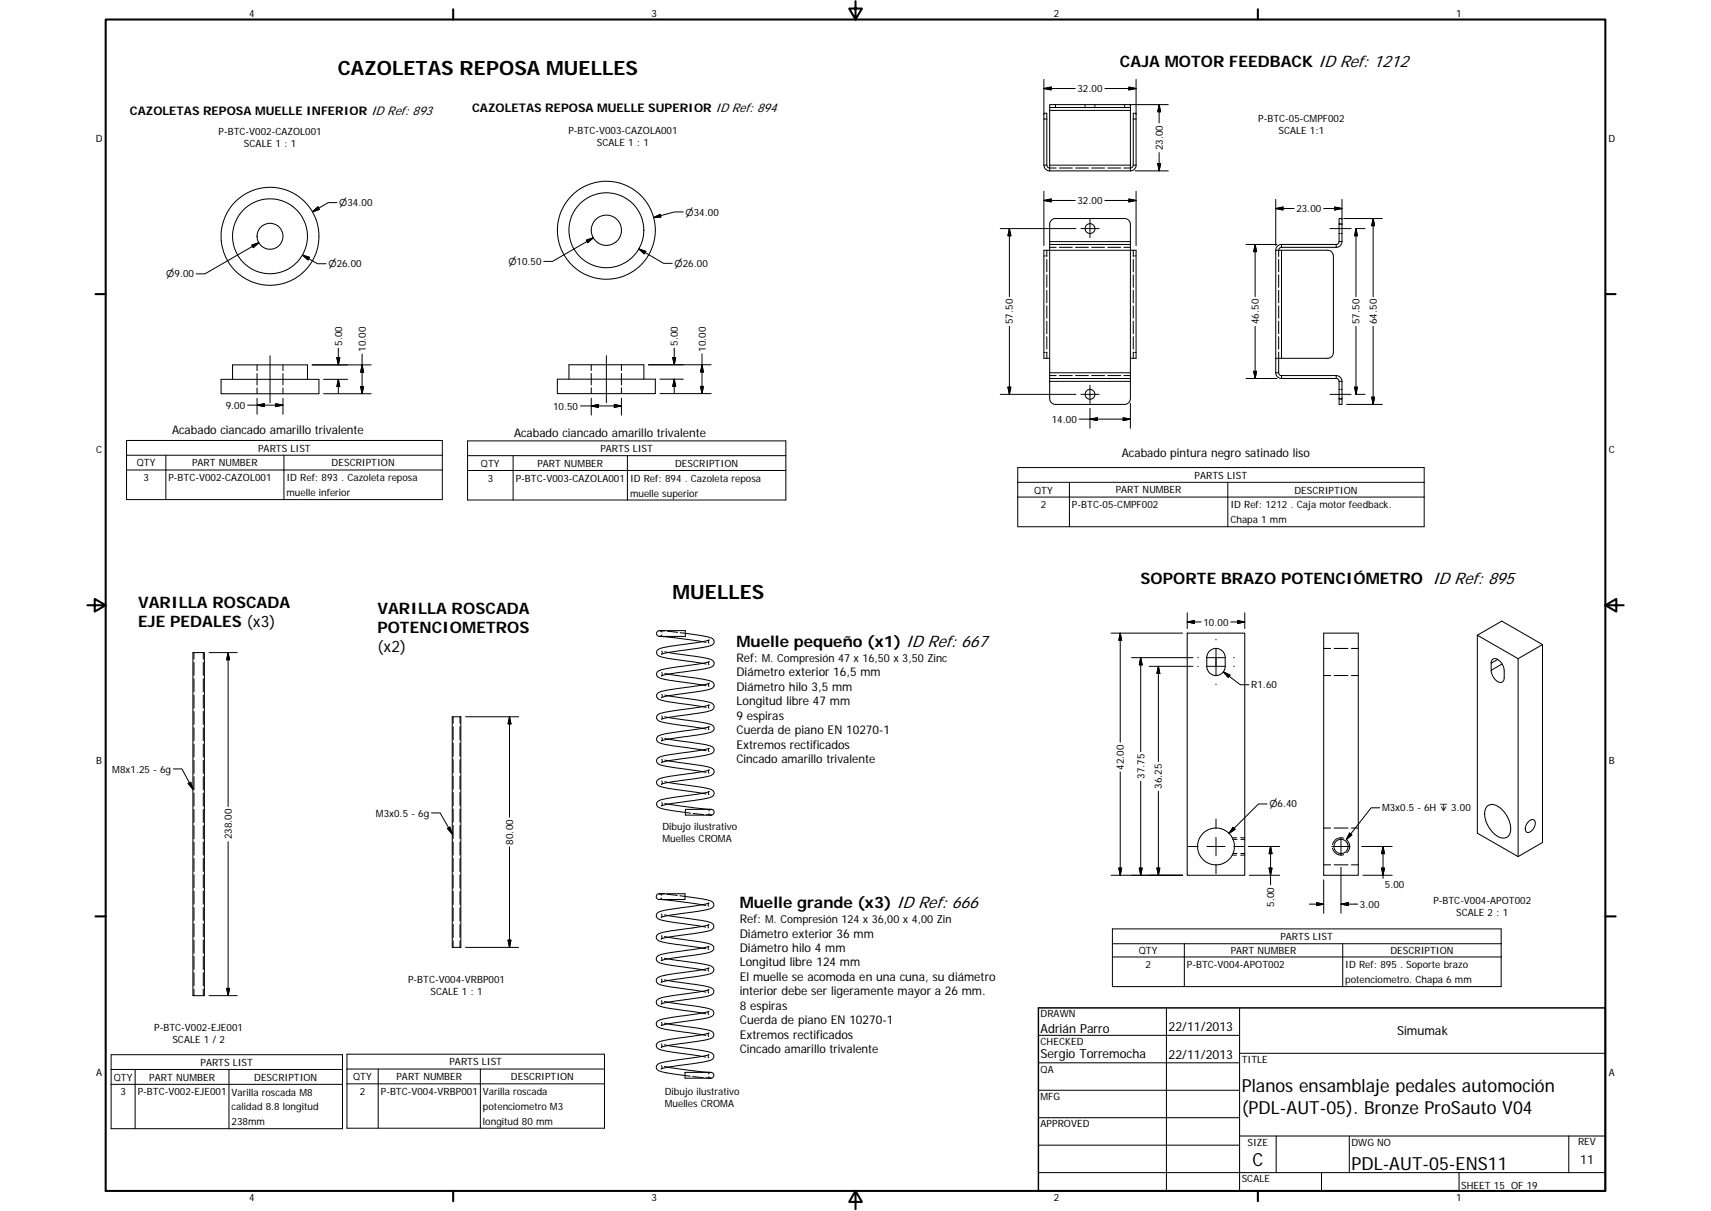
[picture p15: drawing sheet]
<svg xmlns="http://www.w3.org/2000/svg" width="594mm" height="420mm" viewBox="0 0 594 420" stroke-linecap="round" stroke-linejoin="round" font-family="sans-serif">
<defs><g id="words">
<g font-size="6.9">
<text x="117.3" y="26">CAZOLETAS REPOSA MUELLES</text>
<text x="233.5" y="207.7">MUELLES</text>
</g>
<g font-size="6.3">
<text x="431.1" y="379">Planos ensamblaje pedales automoción</text>
<text x="431.1" y="386.6">(PDL-AUT-05). Bronze ProSauto V04</text>
<text x="434.8" y="404.7">C</text>
<text x="469.2" y="406">PDL-AUT-05-ENS11</text>
</g>
<g font-size="5.5">
<text x="388.9" y="23.4">CAJA MOTOR FEEDBACK ID Ref: 1212</text>
<text x="396" y="202.8">SOPORTE BRAZO POTENCIÓMETRO ID Ref: 895</text>
<text x="47.9" y="210.9">VARILLA ROSCADA</text>
<text x="131" y="213.2">VARILLA ROSCADA</text>
<text x="47.9" y="217.5">EJE PEDALES (x3)</text>
<text x="131" y="219.8">POTENCIOMETROS</text>
<text x="131" y="226.4">(x2)</text>
<text x="255.7" y="224.3">Muelle pequeño (x1) ID Ref: 667</text>
<text x="256.9" y="314.9">Muelle grande (x3) ID Ref: 666</text>
</g>
<g font-size="4.4">
<text x="361.3" y="358.4">Adrián Parro</text>
<text x="405.8" y="357.8">22/11/2013</text>
<text x="485.1" y="359.2">Simumak</text>
<text x="361.3" y="367.1">Sergio Torremocha</text>
<text x="405.8" y="367.3">22/11/2013</text>
<text x="548.7" y="404">11</text>
</g>
<g font-size="4.2">
<text x="255.7" y="234.7">Diámetro exterior 16,5 mm</text>
<text x="255.7" y="239.7">Diámetro hilo 3,5 mm</text>
<text x="255.7" y="244.7">Longitud libre 47 mm</text>
<text x="255.7" y="249.7">9 espiras</text>
<text x="255.7" y="254.7">Cuerda de piano EN 10270-1</text>
<text x="255.7" y="259.8">Extremos rectificados</text>
<text x="256.9" y="325.3">Diámetro exterior 36 mm</text>
<text x="256.9" y="330.3">Diámetro hilo 4 mm</text>
<text x="256.9" y="335.3">Longitud libre 124 mm</text>
<text x="256.9" y="340.3">El muelle se acomoda en una cuna, su diámetro</text>
<text x="256.9" y="345.3">interior debe ser ligeramente mayor a 26 mm.</text>
<text x="256.9" y="350.3">8 espiras</text>
<text x="256.9" y="355.4">Cuerda de piano EN 10270-1</text>
<text x="256.9" y="360.4">Extremos rectificados</text>
</g>
<g font-size="4.1">
<text x="45.1" y="40">CAZOLETAS REPOSA MUELLE INFERIOR ID Ref: 893</text>
<text x="163.9" y="39">CAZOLETAS REPOSA MUELLE SUPERIOR ID Ref: 894</text>
<text x="59.7" y="150.6">Acabado ciancado amarillo trivalente</text>
<text x="178.5" y="151.7">Acabado ciancado amarillo trivalente</text>
<text x="389.5" y="158.7">Acabado pintura negro satinado liso</text>
<text x="255.7" y="229.7">Ref: M. Compresión 47 x 16,50 x 3,50 Zinc</text>
<text x="255.7" y="264.7">Cincado amarillo trivalente</text>
<text x="256.9" y="320.3">Ref: M. Compresión 124 x 36,00 x 4,00 Zin</text>
<text x="256.9" y="365.3">Cincado amarillo trivalente</text>
</g>
<g font-size="3.5">
<text x="86.6" y="5.8">4</text>
<text x="226.3" y="5.8">3</text>
<text x="365.9" y="5.8">2</text>
<text x="505.6" y="5.8">1</text>
<text x="374.1" y="32">32.00</text>
<text x="75.9" y="46.7">P-BTC-V002-CAZOL001</text>
<text x="197.4" y="46.5">P-BTC-V003-CAZOLA001</text>
<text x="436.9" y="42.2">P-BTC-05-CMPF002</text>
<text x="443.9" y="46.4">SCALE 1:1</text>
<text x="33.2" y="49.4">D</text>
<text x="84.7" y="50.9">SCALE 1 : 1</text>
<text x="207.2" y="50.7">SCALE 1 : 1</text>
<text x="403.7" y="52.2" transform="rotate(-90 403.7 52.2)">23.00</text>
<text x="558.5" y="49.4">D</text>
<text x="374.1" y="70.8">32.00</text>
<text x="450.1" y="73.6">23.00</text>
<text x="351.7" y="112.4" transform="rotate(-90 351.7 112.4)">57.50</text>
<text x="437.1" y="112.4" transform="rotate(-90 437.1 112.4)">46.50</text>
<text x="472.1" y="112.4" transform="rotate(-90 472.1 112.4)">57.50</text>
<text x="478" y="112.4" transform="rotate(-90 478 112.4)">64.50</text>
<text x="235.4" y="120" transform="rotate(-90 235.4 120)">5.00</text>
<text x="118.8" y="120" transform="rotate(-90 118.8 120)">5.00</text>
<text x="127" y="122" transform="rotate(-90 127 122)">10.00</text>
<text x="245" y="122" transform="rotate(-90 245 122)">10.00</text>
<text x="78.4" y="141.9">9.00</text>
<text x="192.1" y="142.1">10.50</text>
<text x="365.2" y="146.7">14.00</text>
<text x="33.4" y="157.3">C</text>
<text x="47.5" y="161.8">QTY</text>
<text x="66.7" y="161.8">PART NUMBER</text>
<text x="89.6" y="156.7">PARTS LIST</text>
<text x="115.1" y="161.8">DESCRIPTION</text>
<text x="167" y="162">QTY</text>
<text x="186.6" y="161.9">PART NUMBER</text>
<text x="208.5" y="156.8">PARTS LIST</text>
<text x="234.4" y="162">DESCRIPTION</text>
<text x="558.6" y="157.3">C</text>
<text x="49.8" y="166.9">3</text>
<text x="58.5" y="166.9">P-BTC-V002-CAZOL001</text>
<text x="99.5" y="167">ID Ref: 893 . Cazoleta reposa</text>
<text x="169.3" y="167.1">3</text>
<text x="179.1" y="167.1">P-BTC-V003-CAZOLA001</text>
<text x="218.8" y="167.1">ID Ref: 894 . Cazoleta reposa</text>
<text x="414.8" y="166.1">PARTS LIST</text>
<text x="99.5" y="172.1">muelle inferior</text>
<text x="218.8" y="172.3">muelle superior</text>
<text x="359.1" y="171.2">QTY</text>
<text x="387.4" y="171.2">PART NUMBER</text>
<text x="449.4" y="171.2">DESCRIPTION</text>
<text x="361.4" y="176.4">2</text>
<text x="372.2" y="176.4">P-BTC-05-CMPF002</text>
<text x="427.2" y="176.4">ID Ref: 1212 . Caja motor feedback.</text>
<text x="427.2" y="181.5">Chapa 1 mm</text>
<text x="417.9" y="217.1">10.00</text>
<text x="434.5" y="238.8">R1.60</text>
<text x="33.4" y="265.2">B</text>
<text x="39" y="268">M8x1.25 - 6g</text>
<text x="390.2" y="267" transform="rotate(-90 390.2 267)">42.00</text>
<text x="558.6" y="265.2">B</text>
<text x="397.3" y="270.2" transform="rotate(-90 397.3 270.2)">37.75</text>
<text x="403.5" y="273.7" transform="rotate(-90 403.5 273.7)">36.25</text>
<text x="479.9" y="281.5">M3x0.5 - 6H ↧ 3.00</text>
<text x="130.5" y="283.3">M3x0.5 - 6g</text>
<text x="230" y="288">Dibujo ilustrativo</text>
<text x="80.5" y="291.2" transform="rotate(-90 80.5 291.2)">238.00</text>
<text x="178.2" y="293" transform="rotate(-90 178.2 293)">80.00</text>
<text x="230" y="292.2">Muelles CROMA</text>
<text x="480.8" y="308.1">5.00</text>
<text x="442.4" y="314.5" transform="rotate(-90 442.4 314.5)">5.00</text>
<text x="472.2" y="314.9">3.00</text>
<text x="497.7" y="313.5">P-BTC-V004-APOT002</text>
<text x="505.6" y="317.7">SCALE 2 : 1</text>
<text x="444.6" y="326.2">PARTS LIST</text>
<text x="395.4" y="331">QTY</text>
<text x="397.8" y="335.9">2</text>
<text x="412.1" y="335.9">P-BTC-V004-APOT002</text>
<text x="427.3" y="331">PART NUMBER</text>
<text x="467.1" y="335.9">ID Ref: 895 . Soporte brazo</text>
<text x="482.7" y="331">DESCRIPTION</text>
<text x="141.7" y="341">P-BTC-V004-VRBP001</text>
<text x="467.1" y="341.1">potenciometro. Chapa 6 mm</text>
<text x="149.5" y="345.2">SCALE 1 : 1</text>
<text x="361.3" y="353">DRAWN</text>
<text x="53.6" y="357.8">P-BTC-V002-EJE001</text>
<text x="59.9" y="362">SCALE 1 / 2</text>
<text x="361.3" y="362.5">CHECKED</text>
<text x="69.6" y="369.8">PARTS LIST</text>
<text x="156.1" y="369.6">PARTS LIST</text>
<text x="431.1" y="368.7">TITLE</text>
<text x="33.4" y="373.2">A</text>
<text x="39.5" y="374.9">QTY</text>
<text x="51.8" y="374.9">PART NUMBER</text>
<text x="88.3" y="374.9">DESCRIPTION</text>
<text x="122.6" y="374.7">QTY</text>
<text x="137.7" y="374.7">PART NUMBER</text>
<text x="177.4" y="374.7">DESCRIPTION</text>
<text x="361.3" y="372.1">QA</text>
<text x="558.6" y="373.2">A</text>
<text x="41.8" y="380">3</text>
<text x="47.8" y="380">P-BTC-V002-EJE001</text>
<text x="80.4" y="380.1">Varilla roscada M8</text>
<text x="124.9" y="379.9">2</text>
<text x="132.2" y="379.9">P-BTC-V004-VRBP001</text>
<text x="167.7" y="379.9">Varilla roscada</text>
<text x="230.8" y="379.9">Dibujo ilustrativo</text>
<text x="361.3" y="381.6">MFG</text>
<text x="80.4" y="385.2">calidad 8.8 longitud</text>
<text x="167.7" y="385">potenciometro M3</text>
<text x="230.8" y="384.1">Muelles CROMA</text>
<text x="80.4" y="390.4">238mm</text>
<text x="167.7" y="390.2">longitud 80 mm</text>
<text x="361.3" y="391.2">APPROVED</text>
<text x="433.2" y="397.5">SIZE</text>
<text x="469.2" y="397.5">DWG NO</text>
<text x="547.9" y="397.4">REV</text>
<text x="431.1" y="410.2">SCALE</text>
<text x="507.3" y="412.4">SHEET 15 OF 19</text>
<text x="86.6" y="416.7">4</text>
<text x="226.3" y="416.7">3</text>
<text x="365.9" y="416.7">2</text>
<text x="505.6" y="416.7">1</text>
</g>
<g font-size="3.3">
<text x="117.8" y="71.5">⌀34.00</text>
<text x="238.1" y="74.8">⌀34.00</text>
<text x="114" y="92.7">⌀26.00</text>
<text x="176.5" y="91.9">⌀10.50</text>
<text x="234.2" y="92.6">⌀26.00</text>
<text x="57.7" y="96.3">⌀9.00</text>
<text x="440.7" y="280.1">⌀6.40</text>
</g>
</g></defs>
<g fill="none" stroke="#000" stroke-width=".36">
<path d="M364.5 36.3h28v1h-28zM364.5 37.3v22M376.8 36.3v.3M376.8 37v.3M380.2 36.3v.3M380.2 37v.3M392.5 37.3v22M364.5 59.3h28M366.7 58.3h-2.5l-.5-.4-.2-.6v-18h-1v18a2.05 2.05 0 0 0 2 2M367.8 58.3h4.5M373.4 58.3h4.5M379 58.3h4.5"/>
<path d="M384.6 58.3h4.5M390.2 58.3h2.5l.4-.2 .4-.8v-18h1v18a1.96 1.96 0 0 1-2 2M464.9 77.6h.4M465.6 77.6h.4M363.5 86.8v2.2M363.5 90v4.3M363.5 95.4v4.3M364.5 85.8h2.2M367.8 85.8h4.5M373.4 85.8h4.5M379 85.8h4.5M384.6 85.8h4.5"/>
<path d="M390.2 85.8h2.3M392.5 84.8v-7a2.05 2.05 0 0 0-2-2h-24a2 2 0 0 0-2 2v7M392.5 84.8v2h2v37.5h-2v7M392.5 84.8h-28v2h-2v37.5h2v7M393.5 86.8v2.2M393.5 90v4.3M393.5 95.4v4.3M442.9 86.8a2.04 2.04 0 0 1 2.1-2l19.4-.1 .5-.4v-.5v-8h1.1v8a2.05 2.05 0 0 1-2.1 2h-19.2l-.7 .8v2.4M442.9 86.8h18.1a1.97 1.97 0 0 1 2 2v33.5a2.01 2.01 0 0 1-2 2h-18.1M442.9 86.8v42.5a2.05 2.05 0 0 0 2.1 2l19.4 .1 .5 .9v8h1.1v-8a2.04 2.04 0 0 0-2.1-2l-19.4-.1-.5-.9v-7.1M444 90v4.3M444 95.4v4.3"/>
<path d="M464.9 81h.4M465.6 81h.4M363.5 100.7v4.3M363.5 106.1v4.3M363.5 111.5v4.3M363.5 116.8v4.3M393.5 100.7v4.3M393.5 106.1v4.3M393.5 111.5v4.3M393.5 116.8v4.3M444 100.7v4.3M444 106.1v4.3"/>
<path d="M444 111.5v4.3M444 116.8v4.3M76.8 131.6h33.9v5h-33.9zM80.7 131.6v-5h26.1v5M89.3 126.6v2M89.3 129.6v4M89.3 134.6v2M98.2 126.6v2M98.2 129.6v4M98.2 134.6v2M193.5 131.6h34v5h-34zM197.5 131.6v-5h26.1v5"/>
<path d="M205.3 126.6v2M205.3 129.6v4M205.3 134.6v2M215.8 126.6v2M215.8 129.6v4M215.8 134.6v2M363.5 122.2v2.1M364.5 130.3h2.2M364.5 131.3h28M364.5 131.3v7a2.01 2.01 0 0 0 2 2h24a2.08 2.08 0 0 0 2-2v-7M367.8 130.3h4.5M373.4 130.3h4.5"/>
<path d="M379 130.3h4.5M384.6 130.3h4.5M390.2 130.3h2.3M393.5 122.2v2.1M464.9 138.5h.4M464.9 135.1h.4M465.6 138.5h.4M465.6 135.1h.4M229 218.8h9v2h-9M229 218.8a1.01 1.01 0 0 0-1 1 1.01 1.01 0 0 0 1 1M229 218.8l.8 .5M229 218.8l1.8 .1"/>
<path d="M231.7 219l3.6 .4M236.2 219.5l5.5 .8a11.5 11.5 0 0 1 6 1.6 1.45 1.45 0 0 1 0 1.6 1.45 1.45 0 0 1-1.4 .6l-13.7 2.2-2.9 .7 .3-.5-.2-.6M412.2 219.7h20v84h-20zM459.6 219.7h12v84h-12zM67 226.4h4v119h-4zM229 220.8l5.9 .5 10.2 1.6M229.8 220.3l-.8 .5M230.8 233.7l8 1.2a24.6 24.6 0 0 1 8.8 1.9 1.46 1.46 0 0 1 .1 1.6 1.46 1.46 0 0 1-1.5 .8l-14.2 2.2-2.3 .6 .3-.5-.2-.6M230.8 226.1l8 1.3a24.6 24.6 0 0 1 8.8 1.9 1.46 1.46 0 0 1 .1 1.6 1.46 1.46 0 0 1-1.5 .8l-14.2 2.2-2.3 .6 .3-.5-.2-.6M246.2 238.2l-.2-.6 .2-.5-2.8 .7-5.8 .8a28.1 28.1 0 0 0-9.2 1.9 1.42 1.42 0 0 0-.3 1.6 1.42 1.42 0 0 0 1.4 .8l15.6 2.5M246.2 230.7l-.2-.6 .2-.5-1.8 .5-6.8 1a27.1 27.1 0 0 0-9.2 1.9 1.4 1.4 0 0 0-.3 1.6 1.4 1.4 0 0 0 1.4 .8l15.6 2.5M246.2 223.2l-.2-.7 .2-.5-1.8 .5-6.8 1.1a27.1 27.1 0 0 0-9.2 1.9 1.4 1.4 0 0 0-.3 1.5 1.4 1.4 0 0 0 1.4 .9l15.6 2.5"/>
<path d="M419.7 226.1a3.2 3.2 0 0 1 3.6-.9 3.2 3.2 0 0 1 2.1 3v3a3.2 3.2 0 0 1-3.2 3.2 3.2 3.2 0 0 1-3.2-3.2v-3.4zM459.6 225h2.4M459.6 234.4h2.4M463.2 225h4.8M463.2 234.4h4.8M469.2 225h2.4M469.2 234.4h2.4M512.9 220.4v68.7l14.2 8.1M512.9 220.4l8.5-4.9 14.2 8.1M512.9 220.4l14.2 8.1M518.3 228.7a2.54 2.54 0 0 1 3.3 1.7l.6 1.6 .1 3.2a1.48 1.48 0 0 1-1 1.6 1.48 1.48 0 0 1-1.7-.6 5.1 5.1 0 0 1-1.8-3.6v-2.8zM527.1 228.5v68.7"/>
<path d="M535.6 223.6v68.7l-8.5 4.9M535.6 223.6l-8.5 4.9M157 248.7h3v80h-3zM230.8 256.2l8.7 1.3a22.7 22.7 0 0 1 8.1 1.8 1.47 1.47 0 0 1 .2 1.7 1.47 1.47 0 0 1-1.6 .7l-13.1 2.1-3.4 .8 .3-.5-.2-.7M230.8 248.7l8.7 1.3a24.1 24.1 0 0 1 8.1 1.8 1.47 1.47 0 0 1 .2 1.7 1.47 1.47 0 0 1-1.6 .7l-13.1 2-3.4 .8 .3-.5-.2-.6M230.8 241.2l8 1.2a24.6 24.6 0 0 1 8.8 1.9 1.46 1.46 0 0 1 .1 1.7 1.46 1.46 0 0 1-1.5 .7l-13.4 2.1-3.1 .7 .3-.5-.2-.6M246.2 253.2l-.2-.6 .2-.5-3.4 .8-6 .8a24.2 24.2 0 0 0-8.4 1.8 1.41 1.41 0 0 0-.3 1.6 1.41 1.41 0 0 0 1.4 .8l15.6 2.6M246.2 245.7l-.2-.6 .2-.5-3.4 .8-6 .8a26.6 26.6 0 0 0-8.4 1.8 1.42 1.42 0 0 0-.3 1.6 1.42 1.42 0 0 0 1.4 .8l15.6 2.5M230.8 278.7l9.7 1.5 6.5 .6M230.8 271.2l8 1.3a24.6 24.6 0 0 1 8.8 1.8 1.48 1.48 0 0 1 .1 1.7 1.48 1.48 0 0 1-1.5 .8l-12.7 1.9-3.8 .9 .3-.5-.2-.6M230.8 263.7l8 1.2a25.5 25.5 0 0 1 8.8 1.9 1.49 1.49 0 0 1 .1 1.7 1.49 1.49 0 0 1-1.5 .8l-13.6 2.1-2.9 .7 .3-.5-.2-.6M246.2 275.8l-.2-.7 .2-.5-2.9 .8-8.4 1.1a14.2 14.2 0 0 0-6.6 1.7 1.47 1.47 0 0 0-.1 1.6 1.47 1.47 0 0 0 1.4 .7l10.1 1.6"/>
<path d="M246.2 268.3l-.2-.6 .2-.6-2.3 .6-6.3 .9a27.1 27.1 0 0 0-9.2 2 1.4 1.4 0 0 0-.3 1.5 1.4 1.4 0 0 0 1.4 .8l15.6 2.6M246.2 260.8l-.2-.7 .2-.5-2.6 .7-6 .8a27.1 27.1 0 0 0-9.2 2 1.42 1.42 0 0 0-.3 1.5 1.42 1.42 0 0 0 1.4 .9l15.6 2.5M516.2 279.9a3.2 3.2 0 0 1 4.6 .3 8.8 8.8 0 0 1 3.3 9.3 3.1 3.1 0 0 1-5.1 0 8.8 8.8 0 0 1-3.2-8.9zM240.7 282.2l3.6 .4M245.2 282.7l1.8 .1M246.1 282.3l.9 .5M247 280.8h-9v2h9M247 280.8a.99 .99 0 0 1 1 1 .99 .99 0 0 1-1 1M247 280.8l-.9 .5M428.1 291.2h1.4M428.1 296.1h1.4M430.8 291.2h1.4"/>
<path d="M430.8 296.1h1.4M459.6 287.3h2.4M463.2 287.3h4.8M469.2 287.3h2.4M530.8 285a1.27 1.27 0 0 1 1.8-.6 1.27 1.27 0 0 1 .4 1.8 2.77 2.77 0 0 1-2.9 2.5 2.66 2.66 0 0 1 .7-3.7zM228.8 312.1l7.8 .8 8.4 1.3M228.8 310.1h9v2h-9M228.8 310.1a.99 .99 0 0 0-.9 1 .99 .99 0 0 0 .9 1M228.8 310.1l.9 .5M228.8 310.1l1.9 .1M229.7 311.6l-.9 .5M230.7 317.4l7.9 1.2a25.5 25.5 0 0 1 8.9 1.9 1.37 1.37 0 0 1 .2 1.5 1.37 1.37 0 0 1-1.2 .8l-2.8 .7-11.2 1.6-2.9 .7 .2-.5-.1-.6"/>
<path d="M231.6 310.3l3.6 .4M236.1 310.8l4.9 .6a16.5 16.5 0 0 1 6.5 1.6 1.45 1.45 0 0 1 .2 1.6 1.45 1.45 0 0 1-1.5 .8l-4.1 .8-9.1 1.3-3.4 .8 .2-.5-.1-.7M246.1 314.5l-.2-.7 .2-.5-2.6 .7-6.1 .8a27.5 27.5 0 0 0-9.1 2 1.42 1.42 0 0 0-.3 1.5 1.42 1.42 0 0 0 1.4 .9l15.6 2.5M459.6 300.1h2.4M463.2 300.1h4.8M469.2 300.1h2.4M230.7 340l7.9 1.2a24.6 24.6 0 0 1 8.9 1.9 1.45 1.45 0 0 1 .2 1.6 1.45 1.45 0 0 1-1.5 .8l-14 2.2-2.6 .6 .2-.5-.1-.6M230.7 332.4l7.9 1.3a24.6 24.6 0 0 1 8.9 1.9 1.35 1.35 0 0 1 .2 1.4 1.35 1.35 0 0 1-1.2 .9l-4 .8-10.6 1.5-2.3 .6 .2-.5-.1-.6M230.7 324.9l7.9 1.3a24.6 24.6 0 0 1 8.9 1.8 1.36 1.36 0 0 1 .2 1.5 1.36 1.36 0 0 1-1.2 .8l-3.4 .8-11.7 1.7-1.8 .5 .2-.5-.1-.6M246.1 337l-.2-.6 .2-.5-2 .5-6.7 1a27.5 27.5 0 0 0-9.1 1.9 1.4 1.4 0 0 0-.3 1.6 1.4 1.4 0 0 0 1.4 .8l15.6 2.5M246.1 329.5l-.2-.7 .2-.5-2.3 .7-6.4 .9a27.5 27.5 0 0 0-9.1 1.9 1.4 1.4 0 0 0-.3 1.5 1.4 1.4 0 0 0 1.4 .9l15.6 2.5M246.1 322l-.2-.6 .2-.6-2.3 .6-6.4 .9a27.5 27.5 0 0 0-9.1 2 1.4 1.4 0 0 0-.3 1.5 1.4 1.4 0 0 0 1.4 .8l15.6 2.6"/>
<path d="M230.7 355l7.9 1.2a25.5 25.5 0 0 1 8.9 1.9 1.45 1.45 0 0 1 .2 1.7 1.45 1.45 0 0 1-1.5 .7l-13.2 2-3.4 .8 .2-.5-.1-.6M230.7 347.5l7.9 1.2a24.6 24.6 0 0 1 8.9 1.9 1.45 1.45 0 0 1 .2 1.6 1.45 1.45 0 0 1-1.5 .8l-14 2.2-2.6 .6 .2-.5-.1-.6M246.1 359.5l-.2-.6 .2-.5-3.1 .8-6.3 .8a27.7 27.7 0 0 0-8.4 1.8 1.42 1.42 0 0 0-.3 1.6 1.42 1.42 0 0 0 1.4 .8l15.6 2.6M246.1 352l-.2-.6 .2-.5-2.6 .6-6.1 .9a28.5 28.5 0 0 0-9.1 1.9 1.41 1.41 0 0 0-.3 1.6 1.41 1.41 0 0 0 1.4 .8l15.6 2.5M246.1 344.5l-.2-.6 .2-.5-3.4 .8-6 .8a19.4 19.4 0 0 0-8.6 2l-.2 .9a2.19 2.19 0 0 0 2.3 1.5l14.8 2.3M246.1 359.5h.1M360.5 359.2h69.9M405 349.7v63.5M430.4 349.7v63.5M230.7 370l9.7 1.5 6.5 .6M230.7 362.5l7.9 1.2a27 27 0 0 1 8.9 1.9 1.47 1.47 0 0 1 .2 1.7 1.47 1.47 0 0 1-1.5 .7l-13.7 2.2-2.9 .7 .2-.5-.1-.7M240.5 373.5l3.7 .4"/>
<path d="M245.1 374l1.8 .1M246 373.6l.9 .5M246.1 367.1l-.2-.7 .2-.5-3.9 .9-7.4 1a13.5 13.5 0 0 0-6.7 1.7 1.45 1.45 0 0 0 0 1.6 1.45 1.45 0 0 0 1.4 .7l10.1 1.6M246.9 372.1a1.01 1.01 0 0 1 1 1 1.01 1.01 0 0 1-1 1M246.9 372.1l-.9 .5M246.9 372.1h-9.1v2h9.1M360.5 368.7h69.9M360.5 378.3h69.9M430.4 365.4h127M360.5 387.8h69.9M360.5 397.3h69.9M430.4 394.1h127"/>
<path d="M443.1 394.1v12.7M468.5 394.1v12.7M544.7 394.1v12.7M360.5 406.8h196.9M458.8 406.8v6.4M506.6 406.8v6.4"/>
<circle cx="210.5" cy="79.9" r="17"/>
<circle cx="210.5" cy="79.9" r="5.2"/>
<circle cx="210.5" cy="79.9" r="13"/>
<circle cx="378.5" cy="79.3" r="1.7"/>
<circle cx="93.7" cy="82" r="17"/>
<circle cx="93.8" cy="82" r="4.5"/>
<circle cx="93.8" cy="82" r="13"/>
<circle cx="378.5" cy="136.8" r="1.7"/>
<circle cx="422.2" cy="293.7" r="6.4"/>
<circle cx="465.6" cy="293.7" r="2.46"/>
</g>
<g fill="none" stroke="#000" stroke-width=".35">
<path d="M362.5 27.5v12.2M362.5 30.7l2.5-.5v1zM362.5 30.7h10.8M364.5 38.3h28M366.5 36.3v1M383.6 30.7h10.9M390.5 36.3v1M392 30.2l2.5 .5-2.5 .5zM392.1 36.3h13.5M394.5 27.5v12.2M402.5 36.3l.5 2.5h-1zM402.5 36.3v6.4"/>
<path d="M362.5 41.3h1M362.5 57.3h1M364.5 57.3h28M393.5 41.3h1M393.5 57.3h1M394.1 59.3h11.5M402 56.8h1l-.5 2.5zM402.5 52.9v6.4M108.5 73.5l1.9-1.7 .5 .9zM117 70.3h-3l-5.5 3.2M226.9 75.5l2.3-1.1 .3 .9zM237.2 73.5h-3l-7.3 2"/>
<path d="M347.3 79.3h26.3M350.5 79.3v23.6M350.5 79.3l.5 2.5h-1zM362.5 66.4v18.8M362.5 69.6l2.5-.6v1.1zM362.5 69.6h10.8M375.3 79.3h6.3M378.5 76.1v6.4M383.6 69.6h10.9M392 69l2.5 .6-2.5 .5zM394.5 66.4v18.8M442.9 72.3l2.6-.5v1.1z"/>
<path d="M442.9 72.3h6.4M442.9 69.2v16M459.6 72.3h6.4M461.8 79.3h7.3M463.4 71.8l2.6 .5-2.6 .6zM464.9 77.8h1.1M466 69.2v7M466.5 75.8h13.4M470.7 79.3h3.3M470.8 79.3l.5 2.5h-1zM470.8 79.3v23.6M476.8 75.8v27.1"/>
<path d="M476.8 75.8l.5 2.5h-1zM87.4 85l2.5-.8-2 1.7zM89.9 84.2l-18.7 10.8h-3.1M105 88.5l5.2 3h3M105 88.5l2.4 .8-.5 .9zM203.6 83.3l2.4-.8-1.9 1.7zM206 82.5l-14.2 8.2h-3M221.8 86.4l2.4 .8-.5 .9zM221.8 86.4l8.6 5h3M362.5 88.8h.3M363.1 88.8h.4M364.5 83.8h28"/>
<path d="M393.5 88.8h.3M394.1 88.8h.4M432.6 84.8h10.8M435.8 84.8l.5 2.5h-1zM435.8 84.8v18.1M445 84.8v1M445 86.8v37.5M463.9 84.8v1M464.9 83.8h1.1M350.5 113.2v23.6M435.8 113.2v18.1M470.8 113.2v23.6"/>
<path d="M476.8 113.2v27.1M89.3 138.2v5.5M93.8 123.4v16.4M98.2 138.2v5.5M112.3 131.6h8.3M112.3 136.6h16.6M117 124.1h1l-.5 2.5zM117.5 120.8v5.8M117.5 131.6v5M117.5 131.6l.5 2.5h-1zM125.2 134.1h1l-.5 2.5zM125.7 122.8v13.8"/>
<path d="M125.7 126.6l.5 2.5h-1zM128.9 126.6h-20.5M205.3 138.2v5.8M210.5 123.4v16.3M215.8 138.2v5.8M229.1 136.6h17.8M229.1 131.6h8.2M233.6 124.1h1l-.5 2.5zM234.1 120.8v5.8M234.1 131.6v5M234.1 131.6l.5 2.5h-1zM243.2 134.1h1l-.5 2.5z"/>
<path d="M243.7 126.6l.5 2.5h-1zM243.7 122.8v13.8M246.9 126.6h-21.8M347.3 136.8h26.3M350 134.3h1l-.5 2.5zM362.5 122.3h.3M363.1 122.3h.4M364.5 132.3h28M364.5 129.3h28M364.5 124.3v-37.5h28v37.5M375.3 136.8h6.3M378.5 133.6v6.4"/>
<path d="M392.5 139.9v8.7M393.5 122.3h.3M394.1 122.3h.4M432.6 131.3h10.8M435.3 128.8h1l-.5 2.5zM442.9 129.3h1.1M445 130.3v1M461.8 136.8h7.3M463.9 130.3v1M464.9 132.3h1.1M464.9 138.3h1.1M470.3 134.3h1l-.5 2.5z"/>
<path d="M470.7 136.8h3.3M476.3 137.8h1l-.5 2.5zM43.9 152.8h109.7v20.5h-109.7zM43.9 157.9h109.7M57.6 157.9v15.4M86 140.6h12.2M89.3 140.6l2.5-.5v1zM95.8 140.1l2.4 .5-2.4 .5zM98.6 157.9v15.4M162.3 158.1h110.6M162.3 153h110.6v20.5h-110.6zM178.2 158.1v15.4"/>
<path d="M201.5 140.8h14.3M205.3 140.8l2.5-.5v1.1zM213.3 140.3l2.5 .5-2.5 .6zM217.8 158.1v15.4M374.7 145.4h17.8M378.5 141.7v6.9M378.5 145.4l2.5-.5v1zM390 144.9l2.5 .5-2.5 .5zM467.6 140.3h12.3M43.9 163.1h109.7M162.3 163.2h110.6M353.4 162.2h141.1v20.6h-141.1z"/>
<path d="M353.4 167.3h141.1M353.4 172.5h141.1M371.3 167.3v15.5M426.3 167.3v15.5M385.8 219.7h24.8M389 219.7l.5 2.5h-1zM389 219.7v37.8M412.2 212.6v5.5M412.2 215.8l2.5-.5v1zM412.2 215.8h4.9M427.3 215.8h4.9M429.7 215.3l2.5 .5-2.5 .5z"/>
<path d="M432.2 212.6v5.5M67.3 226.4v2.3M67.3 229.8v4.6M67.3 235.5v4.5M70.6 226.4v2.3M70.6 229.8v4.6M70.6 235.5v4.5M72.6 226.4h9.8M79.2 226.4l.5 2.5h-1zM79.2 226.4v53.4M392.9 228.2h21.3M396.1 228.2l.5 2.5h-1z"/>
<path d="M396.1 228.2v32.6M399 231.2h15.2M402.2 231.2v33M402.2 231.2l.5 2.5h-1zM415.8 231.2h.2M415.8 228.2h.2M419 231.2h6.4M419 228.2h6.4M422.2 221.8v.2M422.2 225v9.4M422.2 237.3v.3M424.8 233.1l2.3 1.1-.7 .8z"/>
<path d="M424.8 233.1l5.9 4.5h3M428.4 231.2h.2M428.4 228.2h.2M520 228.8l-2.2 1.3M521.6 230.4l-3.8 2.2M67.3 241.2v4.5M67.3 246.8v4.6M67.3 252.5v4.5M67.3 258.1v4.6M70.6 241.2v4.5M70.6 246.8v4.6M70.6 252.5v4.5"/>
<path d="M70.6 258.1v4.6M157.3 248.7v2.3M157.3 252.1v4.6M157.3 257.8v4.6M159.7 248.7v2.3M159.7 252.1v4.6M159.7 257.8v4.6M161.6 248.7h18.5M176.9 248.7v34.8M176.9 248.7l.5 2.5h-1zM60.2 266.8h3l3.8 7M65.3 271.8l.9-.4 .8 2.4z"/>
<path d="M67.3 263.8v4.5M67.3 269.5v4.5M67.3 275.1v4.6M70.6 263.8v4.5M70.6 269.5v4.5M70.6 275.1v4.6M157.3 263.5v4.6M157.3 269.3v4.5M157.3 275v4.5M159.7 263.5v4.6M159.7 269.3v4.5M159.7 275v4.5"/>
<path d="M389 267.8v35.9M396.1 271.1v32.6M402.2 274.5v29.2M439.9 278.9h-2.9l-10.3 10.2M67.3 280.8v4.5M67.3 286.5v4.5M67.3 292.1v4.6M67.3 297.8v4.5M70.6 280.8v4.5M70.6 286.5v4.5M70.6 292.1v4.6M70.6 297.8v4.5"/>
<path d="M79.2 292v53.4M149.8 282h3l4.2 7.4M155.4 287.4l.8-.4 .8 2.4zM157.3 280.7v4.6M157.3 286.4v4.6M157.3 292.1v4.6M157.3 297.8v4.6M159.7 280.7v4.6M159.7 286.4v4.6M159.7 292.1v4.6M159.7 297.8v4.6M176.9 293.8v34.9"/>
<path d="M412.6 293.7h3.4M419 293.7h6.4M422.2 284.1v3.4M422.2 290.5v6.4M422.2 299.9v3.3M427.9 296.7h1.4M427.9 290.7h1.4M428.1 287l.8 .7-2.2 1.4zM428.4 293.7h3.4M430.8 296.7h1.4M430.8 290.7h1.4M433.4 293.7h10.9"/>
<path d="M441.1 293.7v13.3M441.1 293.7l.6 2.5h-1.1zM462.4 293.7h6.4M462.7 294.3a3 3 0 0 0 3.8 2.2M465.6 290.5v6.4M466.5 290.8a3 3 0 0 0-3.8 2.3M467.6 291.5a2.98 2.98 0 0 1 0 4.4M468.6 289l.8 .6-1.9 1.7zM472.8 293.7h10.6M479.1 280.3h-3l-8.6 11M480.2 293.7v11M480.2 293.7l.5 2.5h-1z"/>
<path d="M67.3 303.5v4.5M67.3 309.2v4.5M67.3 314.8v4.5M70.6 303.5v4.5M70.6 309.2v4.5M70.6 314.8v4.5M157.3 303.6v4.5M157.3 309.3v4.5M157.3 315v4.6M159.7 303.6v4.5M159.7 309.3v4.5M159.7 315v4.6"/>
<path d="M385.8 303.7h24.8M388.5 301.2h1l-.5 2.5zM395.6 301.2h1l-.5 2.5zM401.7 301.2h1l-.5 2.5zM433.8 303.7h10.5M440.6 301.2h1.1l-.6 2.5zM454.6 313.7h5M457.1 313.2l2.5 .5-2.5 .5zM459.6 305.3v11.6M465.6 300.9v16M465.6 313.7l2.5-.5v1zM465.6 313.7h5.8"/>
<path d="M473.2 303.7h10.2M479.7 301.2h1l-.5 2.5zM67.3 320.5v4.5M67.3 326.2v4.5M67.3 331.8v4.6M67.3 337.5v4.5M70.6 320.5v4.5M70.6 326.2v4.5M70.6 331.8v4.6M70.6 337.5v4.5M157.3 320.7v4.6M157.3 326.4v2.3"/>
<path d="M159.7 320.7v4.6M159.7 326.4v2.3M161.6 328.7h18.5M176.4 326.2h1l-.5 2.5zM386.2 322.3h135v20h-135zM386.2 327.4h135M386.2 332h135M411.2 327.4v14.9M466.2 327.4v14.9M67.3 343.2v2.2M70.6 343.2v2.2M72.6 345.4h9.8"/>
<path d="M78.7 342.9h1l-.5 2.5zM38.6 365.9h80.3v25.7h-80.3zM38.6 371.1h80.3M38.6 376.2h80.3M46.9 371.1v20.5M79.5 371.1v20.5M120.5 370.9h89.4M120.5 376h89.4M120.5 365.8h89.4v25.6h-89.4zM131.3 370.9v20.5M166.8 370.9v20.5"/>
</g>
<g fill="none" stroke="#000" stroke-width=".71">
<path d="M36.7 6.8h520.7v406.4h-520.7zM157.3 3.2v3.6M297 .4v6.4l-2.2-3.8h4.5l-2.3 3.8M436.7 3.2v3.6M33.1 102h3.6M557.4 102h3.6M30.3 210h6.4l-3.8-2.2v4.4l3.8-2.2M557.4 210l3.8 2.2v-4.4l-3.8 2.2h6.3M33.1 317.9h3.6M557.4 317.9h3.6M157.3 413.2v3.6M297 413.2l2.3 3.8h-4.5l2.2-3.8v6.3"/>
<path d="M436.7 413.2v3.6"/>
</g>
<path d="M360.5 349.7h196.9v63.5h-196.9z" fill="none" stroke="#000" stroke-width=".51"/>
<g fill="#000" stroke="#000" stroke-width=".35">
<path d="M362.5 30.7l2.5-.5v1zM392 30.2l2.5 .5-2.5 .5zM402.5 36.3l.5 2.5h-1zM402 56.8h1l-.5 2.5zM108.5 73.5l1.9-1.7 .5 .9zM226.9 75.5l2.3-1.1 .3 .9zM362.5 69.6l2.5-.6v1.1zM392 69l2.5 .6-2.5 .5zM442.9 72.3l2.6-.5v1.1zM463.4 71.8l2.6 .5-2.6 .6zM476.8 75.8l.5 2.5h-1zM87.4 85l2.5-.8-2 1.7z"/>
<path d="M105 88.5l2.4 .8-.5 .9zM203.6 83.3l2.4-.8-1.9 1.7zM221.8 86.4l2.4 .8-.5 .9zM350.5 79.3l.5 2.5h-1zM435.8 84.8l.5 2.5h-1zM470.8 79.3l.5 2.5h-1zM117 124.1h1l-.5 2.5zM117.5 131.6l.5 2.5h-1zM125.2 134.1h1l-.5 2.5zM125.7 126.6l.5 2.5h-1zM233.6 124.1h1l-.5 2.5zM234.1 131.6l.5 2.5h-1z"/>
<path d="M243.2 134.1h1l-.5 2.5zM243.7 126.6l.5 2.5h-1zM350 134.3h1l-.5 2.5zM435.3 128.8h1l-.5 2.5zM470.3 134.3h1l-.5 2.5zM476.3 137.8h1l-.5 2.5zM89.3 140.6l2.5-.5v1zM95.8 140.1l2.4 .5-2.4 .5zM205.3 140.8l2.5-.5v1.1zM213.3 140.3l2.5 .5-2.5 .6zM378.5 145.4l2.5-.5v1zM390 144.9l2.5 .5-2.5 .5z"/>
<path d="M412.2 215.8l2.5-.5v1zM429.7 215.3l2.5 .5-2.5 .5zM79.2 226.4l.5 2.5h-1zM389 219.7l.5 2.5h-1zM396.1 228.2l.5 2.5h-1zM402.2 231.2l.5 2.5h-1zM424.8 233.1l2.3 1.1-.7 .8zM176.9 248.7l.5 2.5h-1zM65.3 271.8l.9-.4 .8 2.4zM155.4 287.4l.8-.4 .8 2.4zM428.1 287l.8 .7-2.2 1.4zM441.1 293.7l.6 2.5h-1.1z"/>
<path d="M468.6 289l.8 .6-1.9 1.7zM480.2 293.7l.5 2.5h-1zM388.5 301.2h1l-.5 2.5zM395.6 301.2h1l-.5 2.5zM401.7 301.2h1l-.5 2.5zM440.6 301.2h1.1l-.6 2.5zM457.1 313.2l2.5 .5-2.5 .5zM465.6 313.7l2.5-.5v1zM479.7 301.2h1l-.5 2.5zM176.4 326.2h1l-.5 2.5zM78.7 342.9h1l-.5 2.5z"/>
</g>
<use href="#words"/>
</svg>
